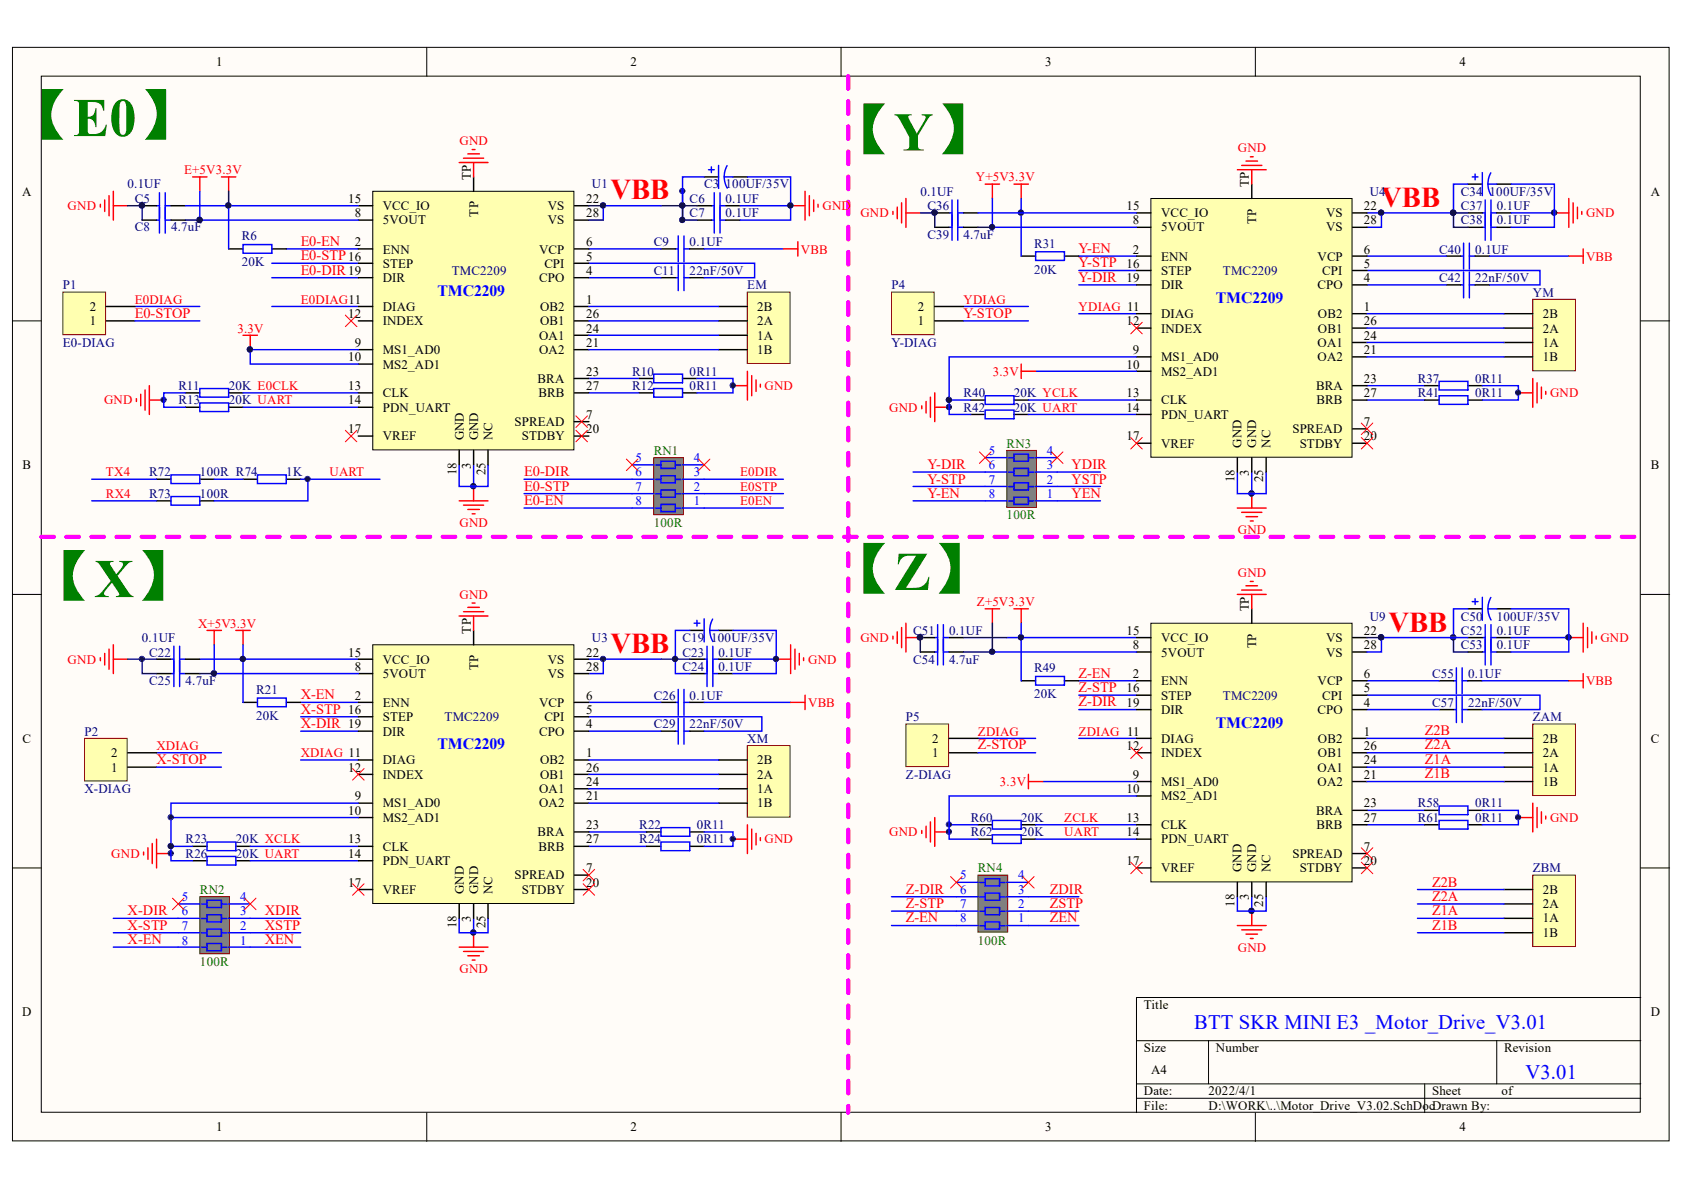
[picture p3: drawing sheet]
<svg xmlns="http://www.w3.org/2000/svg" width="297mm" height="210mm" viewBox="0 0 297 210" stroke-linecap="round" stroke-linejoin="round" font-family="sans-serif">
<defs><g id="words">
<g font-size="10.6" fill="#008000">
<text x="2.2" y="24">【E0】</text>
<text x="147.1" y="26.5">【Y】</text>
<text x="6" y="105.3">【X】</text>
<text x="147.1" y="104.1">【Z】</text>
</g>
<g font-size="5.1" fill="#f00">
<text x="107.7" y="35.2">VBB</text>
<text x="243.6" y="36.4">VBB</text>
<text x="244.9" y="111.4">VBB</text>
<text x="107.7" y="115.2">VBB</text>
</g>
<g font-size="3.6" fill="#00f">
<text x="210.6" y="181.5">BTT SKR MINI E3 _Motor_Drive_V3.01</text>
<text x="269.1" y="190.4">V3.01</text>
</g>
<g font-size="2.8" fill="#00f">
<text x="77.2" y="52.2">TMC2209</text>
<text x="214.4" y="53.4">TMC2209</text>
<text x="214.4" y="128.4">TMC2209</text>
<text x="77.2" y="132.2">TMC2209</text>
</g>
<g font-size="2.5" fill="#f00">
<text x="53" y="43.4">E0-EN</text>
<text x="53" y="45.9">E0-STP16</text>
<text x="190.3" y="44.6">Y-EN</text>
<text x="190.3" y="47.2">Y-STP</text>
<text x="53" y="48.4">E0-DIR19</text>
<text x="190.3" y="49.7">Y-DIR</text>
<text x="23.8" y="56">E0-STOP</text>
<text x="170" y="56">Y-STOP</text>
<text x="163.6" y="82.8">Y-DIR</text>
<text x="189" y="82.8">YDIR</text>
<text x="92.5" y="86.6">E0-STP</text>
<text x="92.5" y="84">E0-DIR</text>
<text x="92.5" y="89.1">E0-EN</text>
<text x="163.6" y="87.8">Y-EN</text>
<text x="163.6" y="85.3">Y-STP</text>
<text x="189" y="85.3">YSTP</text>
<text x="189" y="87.8">YEN</text>
<text x="190.3" y="119.5">Z-EN</text>
<text x="53" y="123.3">X-EN</text>
<text x="53" y="125.9">X-STP 16</text>
<text x="190.3" y="122.1">Z-STP</text>
<text x="190.3" y="124.6">Z-DIR</text>
<text x="53" y="128.4">X-DIR 19</text>
<text x="251.3" y="129.7">Z2B</text>
<text x="27.6" y="134.7">X-STOP</text>
<text x="172.5" y="132.2">Z-STOP</text>
<text x="251.3" y="132.2">Z2A</text>
<text x="251.3" y="134.7">Z1A</text>
<text x="251.3" y="137.3">Z1B</text>
<text x="22.5" y="161.4">X-DIR</text>
<text x="46.7" y="161.4">XDIR</text>
<text x="159.8" y="160.2">Z-STP</text>
<text x="159.8" y="157.6">Z-DIR</text>
<text x="185.2" y="160.2">ZSTP</text>
<text x="185.2" y="157.6">ZDIR</text>
<text x="252.6" y="156.4">Z2B</text>
<text x="252.6" y="158.9">Z2A</text>
<text x="252.6" y="161.4">Z1A</text>
<text x="22.5" y="164">X-STP</text>
<text x="22.5" y="166.5">X-EN</text>
<text x="46.7" y="164">XSTP</text>
<text x="46.7" y="166.5">XEN</text>
<text x="159.8" y="162.7">Z-EN</text>
<text x="185.2" y="162.7">ZEN</text>
<text x="252.6" y="164">Z1B</text>
</g>
<g font-size="2.3">
<text x="38.2" y="11.7">1</text>
<text x="111.2" y="11.7">2</text>
<text x="184.3" y="11.7">3</text>
<text x="257.4" y="11.7">4</text>
<text x="3.9" y="34.5">A</text>
<text x="61.4" y="35.8">15</text>
<text x="83.1" y="31.7" transform="rotate(-90 83.1 31.7)">TP</text>
<text x="103.4" y="35.8">22</text>
<text x="220.3" y="33" transform="rotate(-90 220.3 33)">TP</text>
<text x="291.2" y="34.5">A</text>
<text x="62.6" y="38.3">8</text>
<text x="67.5" y="39.6">5VOUT</text>
<text x="67.5" y="37">VCC_IO</text>
<text x="84.3" y="38.2" transform="rotate(-90 84.3 38.2)">TP</text>
<text x="96.6" y="37">VS</text>
<text x="96.6" y="39.6">VS</text>
<text x="103.4" y="38.3">28</text>
<text x="198.7" y="37">15</text>
<text x="199.8" y="39.6">8</text>
<text x="204.8" y="40.8">5VOUT</text>
<text x="204.8" y="38.3">VCC_IO</text>
<text x="221.6" y="39.5" transform="rotate(-90 221.6 39.5)">TP</text>
<text x="233.9" y="38.3">VS</text>
<text x="233.9" y="40.8">VS</text>
<text x="240.6" y="37">22</text>
<text x="240.6" y="39.6">28</text>
<text x="62.6" y="43.4">2</text>
<text x="67.5" y="44.7">ENN</text>
<text x="67.5" y="47.3">STEP</text>
<text x="95.1" y="44.7">VCP</text>
<text x="96" y="47.3">CPI</text>
<text x="103.4" y="46">5</text>
<text x="103.4" y="43.4">6</text>
<text x="198.7" y="47.3">16</text>
<text x="199.8" y="44.7">2</text>
<text x="204.8" y="46">ENN</text>
<text x="232.4" y="46">VCP</text>
<text x="240.6" y="47.3">5</text>
<text x="240.6" y="44.7">6</text>
<text x="67.5" y="49.8">DIR</text>
<text x="95.1" y="49.8">CPO</text>
<text x="103.4" y="53.6">1</text>
<text x="103.4" y="48.5">4</text>
<text x="198.7" y="49.8">19</text>
<text x="204.8" y="48.5">STEP</text>
<text x="204.8" y="51.1">DIR</text>
<text x="232.4" y="51.1">CPO</text>
<text x="233.2" y="48.5">CPI</text>
<text x="240.6" y="49.8">4</text>
<text x="15.8" y="57.4">1</text>
<text x="15.8" y="54.9">2</text>
<text x="61.4" y="56.1">12</text>
<text x="67.5" y="54.9">DIAG</text>
<text x="67.5" y="57.4">INDEX</text>
<text x="95.1" y="59.9">OA1</text>
<text x="95.3" y="54.9">OB2</text>
<text x="95.3" y="57.4">OB1</text>
<text x="103.4" y="58.7">24</text>
<text x="103.4" y="56.1">26</text>
<text x="133.6" y="54.9">2B</text>
<text x="133.6" y="57.4">2A</text>
<text x="133.6" y="59.9">1A</text>
<text x="161.9" y="57.4">1</text>
<text x="161.9" y="54.9">2</text>
<text x="198.7" y="57.4">12</text>
<text x="204.8" y="56.1">DIAG</text>
<text x="204.8" y="58.7">INDEX</text>
<text x="232.5" y="56.1">OB2</text>
<text x="232.5" y="58.7">OB1</text>
<text x="240.6" y="54.9">1</text>
<text x="240.6" y="59.9">24</text>
<text x="240.6" y="57.4">26</text>
<text x="272.1" y="56.1">2B</text>
<text x="272.1" y="58.7">2A</text>
<text x="61.4" y="63.7">10</text>
<text x="62.6" y="61.2">9</text>
<text x="67.5" y="62.5">MS1_AD0</text>
<text x="67.5" y="65">MS2_AD1</text>
<text x="95.1" y="62.5">OA2</text>
<text x="103.4" y="61.2">21</text>
<text x="133.6" y="62.5">1B</text>
<text x="198.7" y="65">10</text>
<text x="199.8" y="62.5">9</text>
<text x="204.8" y="63.7">MS1_AD0</text>
<text x="232.4" y="63.7">OA2</text>
<text x="232.4" y="61.2">OA1</text>
<text x="240.6" y="62.5">21</text>
<text x="272.1" y="61.2">1A</text>
<text x="272.1" y="63.7">1B</text>
<text x="61.4" y="68.8">13</text>
<text x="61.4" y="71.3">14</text>
<text x="67.5" y="70.1">CLK</text>
<text x="94.8" y="67.5">BRA</text>
<text x="95" y="70.1">BRB</text>
<text x="103.4" y="66.3">23</text>
<text x="103.4" y="68.8">27</text>
<text x="198.7" y="70.1">13</text>
<text x="204.8" y="66.3">MS2_AD1</text>
<text x="204.8" y="71.3">CLK</text>
<text x="232.1" y="68.8">BRA</text>
<text x="232.2" y="71.3">BRB</text>
<text x="240.6" y="67.5">23</text>
<text x="240.6" y="70.1">27</text>
<text x="61.4" y="76.4">17</text>
<text x="67.5" y="72.6">PDN_UART</text>
<text x="67.5" y="77.7">VREF</text>
<text x="81.8" y="77.7" transform="rotate(-90 81.8 77.7)">GND</text>
<text x="84.3" y="77.7" transform="rotate(-90 84.3 77.7)">GND</text>
<text x="86.9" y="77.7" transform="rotate(-90 86.9 77.7)">NC</text>
<text x="90.8" y="75.1">SPREAD</text>
<text x="92" y="77.7">STDBY</text>
<text x="103.4" y="73.9">7</text>
<text x="103.4" y="76.4">20</text>
<text x="198.7" y="72.6">14</text>
<text x="198.7" y="77.7">17</text>
<text x="204.8" y="73.9">PDN_UART</text>
<text x="228" y="76.4">SPREAD</text>
<text x="240.6" y="75.1">7</text>
<text x="240.6" y="77.7">20</text>
<text x="4" y="82.8">B</text>
<text x="80.5" y="83.8" transform="rotate(-90 80.5 83.8)">18</text>
<text x="83.1" y="82.7" transform="rotate(-90 83.1 82.7)">3</text>
<text x="85.6" y="83.8" transform="rotate(-90 85.6 83.8)">25</text>
<text x="204.8" y="78.9">VREF</text>
<text x="219" y="78.9" transform="rotate(-90 219 78.9)">GND</text>
<text x="220.3" y="83.9" transform="rotate(-90 220.3 83.9)">3</text>
<text x="221.6" y="78.9" transform="rotate(-90 221.6 78.9)">GND</text>
<text x="224.1" y="78.9" transform="rotate(-90 224.1 78.9)">NC</text>
<text x="229.3" y="78.9">STDBY</text>
<text x="291.2" y="82.8">B</text>
<text x="217.7" y="85" transform="rotate(-90 217.7 85)">18</text>
<text x="222.8" y="85" transform="rotate(-90 222.8 85)">25</text>
<text x="220.3" y="107.9" transform="rotate(-90 220.3 107.9)">TP</text>
<text x="83.1" y="111.7" transform="rotate(-90 83.1 111.7)">TP</text>
<text x="198.7" y="112">15</text>
<text x="204.8" y="113.3">VCC_IO</text>
<text x="233.9" y="113.3">VS</text>
<text x="240.6" y="112">22</text>
<text x="61.4" y="115.8">15</text>
<text x="62.6" y="118.3">8</text>
<text x="67.5" y="119.6">5VOUT</text>
<text x="67.5" y="117.1">VCC_IO</text>
<text x="84.3" y="118.2" transform="rotate(-90 84.3 118.2)">TP</text>
<text x="96.6" y="117.1">VS</text>
<text x="96.6" y="119.6">VS</text>
<text x="103.4" y="115.8">22</text>
<text x="103.4" y="118.3">28</text>
<text x="199.8" y="119.6">2</text>
<text x="199.8" y="114.5">8</text>
<text x="204.8" y="115.8">5VOUT</text>
<text x="221.6" y="114.4" transform="rotate(-90 221.6 114.4)">TP</text>
<text x="233.9" y="115.8">VS</text>
<text x="240.6" y="119.6">6</text>
<text x="240.6" y="114.5">28</text>
<text x="62.6" y="123.4">2</text>
<text x="67.5" y="124.7">ENN</text>
<text x="95.1" y="124.7">VCP</text>
<text x="103.4" y="125.9">5</text>
<text x="103.4" y="123.4">6</text>
<text x="198.7" y="122.1">16</text>
<text x="198.7" y="124.7">19</text>
<text x="204.8" y="120.9">ENN</text>
<text x="204.8" y="123.4">STEP</text>
<text x="204.8" y="125.9">DIR</text>
<text x="232.4" y="125.9">CPO</text>
<text x="232.4" y="120.9">VCP</text>
<text x="233.2" y="123.4">CPI</text>
<text x="240.6" y="124.7">4</text>
<text x="240.6" y="122.1">5</text>
<text x="4" y="131">C</text>
<text x="67.5" y="127.2">STEP</text>
<text x="67.5" y="129.7">DIR</text>
<text x="95.1" y="129.7">CPO</text>
<text x="96" y="127.2">CPI</text>
<text x="103.4" y="128.5">4</text>
<text x="164.5" y="131">2</text>
<text x="204.8" y="131">DIAG</text>
<text x="232.5" y="131">OB2</text>
<text x="240.6" y="129.7">1</text>
<text x="272.1" y="131">2B</text>
<text x="291.2" y="131">C</text>
<text x="19.6" y="136.1">1</text>
<text x="19.6" y="133.6">2</text>
<text x="61.4" y="136.1">12</text>
<text x="67.5" y="134.8">DIAG</text>
<text x="67.5" y="137.4">INDEX</text>
<text x="95.3" y="134.8">OB2</text>
<text x="95.3" y="137.4">OB1</text>
<text x="103.4" y="133.6">1</text>
<text x="103.4" y="136.1">26</text>
<text x="133.6" y="134.8">2B</text>
<text x="133.6" y="137.4">2A</text>
<text x="164.5" y="133.6">1</text>
<text x="198.7" y="132.3">12</text>
<text x="199.8" y="137.4">9</text>
<text x="204.8" y="133.6">INDEX</text>
<text x="232.4" y="136.1">OA1</text>
<text x="232.5" y="133.6">OB1</text>
<text x="240.6" y="137.4">21</text>
<text x="240.6" y="134.8">24</text>
<text x="240.6" y="132.3">26</text>
<text x="272.1" y="133.6">2A</text>
<text x="272.1" y="136.1">1A</text>
<text x="61.4" y="143.7">10</text>
<text x="62.6" y="141.2">9</text>
<text x="67.5" y="142.4">MS1_AD0</text>
<text x="95.1" y="142.4">OA2</text>
<text x="95.1" y="139.9">OA1</text>
<text x="103.4" y="141.2">21</text>
<text x="103.4" y="138.6">24</text>
<text x="133.6" y="139.9">1A</text>
<text x="133.6" y="142.4">1B</text>
<text x="198.7" y="139.9">10</text>
<text x="204.8" y="138.6">MS1_AD0</text>
<text x="204.8" y="141.2">MS2_AD1</text>
<text x="232.1" y="143.7">BRA</text>
<text x="232.4" y="138.6">OA2</text>
<text x="240.6" y="142.4">23</text>
<text x="272.1" y="138.6">1B</text>
<text x="61.4" y="148.8">13</text>
<text x="67.5" y="145">MS2_AD1</text>
<text x="94.8" y="147.5">BRA</text>
<text x="103.4" y="146.2">23</text>
<text x="103.4" y="148.8">27</text>
<text x="198.7" y="145">13</text>
<text x="198.7" y="147.5">14</text>
<text x="204.8" y="146.2">CLK</text>
<text x="204.8" y="148.8">PDN_UART</text>
<text x="232.2" y="146.2">BRB</text>
<text x="240.6" y="145">27</text>
<text x="61.4" y="151.3">14</text>
<text x="67.5" y="150">CLK</text>
<text x="67.5" y="152.6">PDN_UART</text>
<text x="90.8" y="155.1">SPREAD</text>
<text x="95" y="150">BRB</text>
<text x="103.4" y="153.8">7</text>
<text x="198.7" y="152.6">17</text>
<text x="204.8" y="153.8">VREF</text>
<text x="219" y="153.8" transform="rotate(-90 219 153.8)">GND</text>
<text x="221.6" y="153.8" transform="rotate(-90 221.6 153.8)">GND</text>
<text x="224.1" y="153.8" transform="rotate(-90 224.1 153.8)">NC</text>
<text x="228" y="151.3">SPREAD</text>
<text x="229.3" y="153.8">STDBY</text>
<text x="240.6" y="150">7</text>
<text x="240.6" y="152.6">20</text>
<text x="61.4" y="156.4">17</text>
<text x="67.5" y="157.6">VREF</text>
<text x="81.8" y="157.6" transform="rotate(-90 81.8 157.6)">GND</text>
<text x="84.3" y="157.6" transform="rotate(-90 84.3 157.6)">GND</text>
<text x="86.9" y="157.6" transform="rotate(-90 86.9 157.6)">NC</text>
<text x="92" y="157.6">STDBY</text>
<text x="103.4" y="156.4">20</text>
<text x="217.7" y="159.9" transform="rotate(-90 217.7 159.9)">18</text>
<text x="220.3" y="158.8" transform="rotate(-90 220.3 158.8)">3</text>
<text x="222.8" y="159.9" transform="rotate(-90 222.8 159.9)">25</text>
<text x="272.1" y="157.6">2B</text>
<text x="272.1" y="160.2">2A</text>
<text x="80.5" y="163.7" transform="rotate(-90 80.5 163.7)">18</text>
<text x="83.1" y="162.6" transform="rotate(-90 83.1 162.6)">3</text>
<text x="85.6" y="163.7" transform="rotate(-90 85.6 163.7)">25</text>
<text x="272.1" y="162.7">1A</text>
<text x="272.1" y="165.3">1B</text>
<text x="3.9" y="179.3">D</text>
<text x="201.8" y="178">Title</text>
<text x="291.2" y="179.3">D</text>
<text x="201.8" y="185.6">Size</text>
<text x="214.4" y="185.6">Number</text>
<text x="265.3" y="185.6">Revision</text>
<text x="203" y="189.4">A4</text>
<text x="201.8" y="193.2">Date:</text>
<text x="201.8" y="195.8">File:</text>
<text x="213.2" y="193.2">2022/4/1</text>
<text x="213.2" y="195.8">D:\WORK\..\Motor_Drive_V3.02.SchDocDrawn By:</text>
<text x="252.6" y="193.2">Sheet</text>
<text x="264.9" y="193.2">of</text>
<text x="38.2" y="199.6">1</text>
<text x="111.2" y="199.6">2</text>
<text x="184.3" y="199.6">3</text>
<text x="257.4" y="199.6">4</text>
</g>
<g font-size="2.3" fill="#f00">
<text x="81" y="25.6">GND</text>
<text x="218.3" y="26.9">GND</text>
<text x="32.5" y="30.7">E+5V3.3V</text>
<text x="172.2" y="32">Y+5V3.3V</text>
<text x="11.9" y="37">GND</text>
<text x="145.1" y="37">GND</text>
<text x="151.8" y="38.3">GND</text>
<text x="279.8" y="38.3">GND</text>
<text x="141.3" y="44.7">VBB</text>
<text x="279.8" y="46">VBB</text>
<text x="23.8" y="53.6">E0DIAG</text>
<text x="53" y="53.6">E0DIAG11</text>
<text x="170" y="53.6">YDIAG</text>
<text x="41.9" y="58.7">3.3V</text>
<text x="190.3" y="54.9">YDIAG 11</text>
<text x="18.4" y="71.3">GND</text>
<text x="134.8" y="68.8">GND</text>
<text x="175.1" y="66.3">3.3V</text>
<text x="273.4" y="70.1">GND</text>
<text x="156.8" y="72.6">GND</text>
<text x="18.7" y="87.8">RX4</text>
<text x="18.7" y="84">TX4</text>
<text x="58.1" y="84">UART</text>
<text x="130.5" y="89.1">E0EN</text>
<text x="130.5" y="84">E0DIR</text>
<text x="130.5" y="86.6">E0STP</text>
<text x="81" y="92.9">GND</text>
<text x="218.3" y="94.2">GND</text>
<text x="218.3" y="101.8">GND</text>
<text x="81" y="105.7">GND</text>
<text x="172.3" y="106.9">Z+5V3.3V</text>
<text x="34.9" y="110.7">X+5V3.3V</text>
<text x="151.8" y="113.3">GND</text>
<text x="282.3" y="113.3">GND</text>
<text x="11.9" y="117.1">GND</text>
<text x="142.5" y="117.1">GND</text>
<text x="142.5" y="124.7">VBB</text>
<text x="279.8" y="120.9">VBB</text>
<text x="172.5" y="129.7">ZDIAG</text>
<text x="190.3" y="129.7">ZDIAG 11</text>
<text x="27.6" y="132.3">XDIAG</text>
<text x="53" y="133.6">XDIAG 11</text>
<text x="176.4" y="138.6">3.3V</text>
<text x="134.8" y="148.8">GND</text>
<text x="156.8" y="147.5">GND</text>
<text x="187.7" y="145">ZCLK</text>
<text x="187.7" y="147.5">UART</text>
<text x="273.4" y="145">GND</text>
<text x="19.6" y="151.3">GND</text>
<text x="218.3" y="167.9">GND</text>
<text x="81" y="171.7">GND</text>
</g>
<g font-size="2.3" fill="#000080">
<text x="22.5" y="33.2">0.1UF</text>
<text x="23.8" y="35.8">C5</text>
<text x="104.4" y="33.2">U1</text>
<text x="121.6" y="35.8">C6</text>
<text x="124.2" y="33.2">C3</text>
<text x="128" y="33.2">100UF/35V</text>
<text x="128" y="35.8">0.1UF</text>
<text x="162.3" y="34.5">0.1UF</text>
<text x="241.6" y="34.5">U4</text>
<text x="257.7" y="34.5">C34</text>
<text x="262.8" y="34.5">100UF/35V</text>
<text x="23.8" y="40.8">C8</text>
<text x="30.2" y="40.8">4.7uF</text>
<text x="121.6" y="38.3">C7</text>
<text x="128" y="38.3">0.1UF</text>
<text x="163.6" y="37">C36</text>
<text x="257.7" y="37">C37</text>
<text x="257.7" y="39.6">C38</text>
<text x="264" y="37">0.1UF</text>
<text x="264" y="39.6">0.1UF</text>
<text x="42.6" y="42.4">R6</text>
<text x="42.6" y="47">20K</text>
<text x="115.3" y="43.4">C9</text>
<text x="121.6" y="43.4">0.1UF</text>
<text x="163.6" y="42.1">C39</text>
<text x="170" y="42.1">4.7uF</text>
<text x="182.4" y="43.7">R31</text>
<text x="253.9" y="44.7">C40</text>
<text x="260.2" y="44.7">0.1UF</text>
<text x="11.1" y="51.1">P1</text>
<text x="79.7" y="48.5">TMC2209</text>
<text x="115.3" y="48.5">C11</text>
<text x="121.6" y="48.5">22nF/50V</text>
<text x="131.8" y="51.1">EM</text>
<text x="157.3" y="51.1">P4</text>
<text x="182.4" y="48.3">20K</text>
<text x="215.7" y="48.5">TMC2209</text>
<text x="253.9" y="49.8">C42</text>
<text x="260.2" y="49.8">22nF/50V</text>
<text x="270.4" y="52.3">YM</text>
<text x="11.1" y="61.2">E0-DIAG</text>
<text x="157.3" y="61.2">Y-DIAG</text>
<text x="31.5" y="68.8">R11</text>
<text x="31.5" y="71.3">R13</text>
<text x="40.4" y="68.8">20K E0CLK</text>
<text x="40.4" y="71.3">20K UART</text>
<text x="111.5" y="66.3">R10</text>
<text x="111.5" y="68.8">R12</text>
<text x="121.6" y="66.3">0R11</text>
<text x="121.6" y="68.8">0R11</text>
<text x="170" y="70.1">R40</text>
<text x="178.8" y="70.1">20K YCLK</text>
<text x="250.1" y="67.5">R37</text>
<text x="250.1" y="70.1">R41</text>
<text x="260.2" y="67.5">0R11</text>
<text x="260.2" y="70.1">0R11</text>
<text x="170" y="72.6">R42</text>
<text x="178.8" y="72.6">20K UART</text>
<text x="26.3" y="84">R72</text>
<text x="26.3" y="87.8">R73</text>
<text x="35.3" y="84">100R R74</text>
<text x="35.3" y="87.8">100R</text>
<text x="50.5" y="84">1K</text>
<text x="25" y="113.3">0.1UF</text>
<text x="104.4" y="113.3">U3</text>
<text x="120.4" y="113.3">C19</text>
<text x="125.5" y="113.3">100UF/35V</text>
<text x="161.1" y="112">C51</text>
<text x="167.4" y="112">0.1UF</text>
<text x="241.6" y="109.5">U9</text>
<text x="257.7" y="109.5">C50</text>
<text x="257.7" y="112">C52</text>
<text x="264" y="109.5">100UF/35V</text>
<text x="264" y="112">0.1UF</text>
<text x="26.3" y="115.8">C22</text>
<text x="120.4" y="115.8">C23</text>
<text x="120.4" y="118.3">C24</text>
<text x="126.7" y="115.8">0.1UF</text>
<text x="126.7" y="118.3">0.1UF</text>
<text x="161.1" y="117.1">C54</text>
<text x="167.4" y="117.1">4.7uF</text>
<text x="182.4" y="118.6">R49</text>
<text x="252.6" y="119.6">C55</text>
<text x="257.7" y="114.5">C53</text>
<text x="258.9" y="119.6">0.1UF</text>
<text x="264" y="114.5">0.1UF</text>
<text x="26.3" y="120.9">C25</text>
<text x="32.7" y="120.9">4.7uF</text>
<text x="45.2" y="122.4">R21</text>
<text x="115.3" y="123.4">C26</text>
<text x="121.6" y="123.4">0.1UF</text>
<text x="182.4" y="123.2">20K</text>
<text x="215.7" y="123.4">TMC2209</text>
<text x="252.6" y="124.7">C57</text>
<text x="258.9" y="124.7">22nF/50V</text>
<text x="14.9" y="129.7">P2</text>
<text x="45.2" y="127">20K</text>
<text x="78.4" y="127.2">TMC2209</text>
<text x="115.3" y="128.5">C29</text>
<text x="121.6" y="128.5">22nF/50V</text>
<text x="131.8" y="131">XM</text>
<text x="159.8" y="127.2">P5</text>
<text x="270.4" y="127.2">ZAM</text>
<text x="159.8" y="137.4">Z-DIAG</text>
<text x="14.9" y="139.9">X-DIAG</text>
<text x="250.1" y="142.4">R58</text>
<text x="260.2" y="142.4">0R11</text>
<text x="32.7" y="148.8">R23</text>
<text x="41.6" y="148.8">20K XCLK</text>
<text x="112.8" y="146.2">R22</text>
<text x="112.8" y="148.8">R24</text>
<text x="122.9" y="146.2">0R11</text>
<text x="122.9" y="148.8">0R11</text>
<text x="171.2" y="145">R60</text>
<text x="171.2" y="147.5">R62</text>
<text x="180.1" y="145">20K</text>
<text x="180.1" y="147.5">20K</text>
<text x="250.1" y="145">R61</text>
<text x="260.2" y="145">0R11</text>
<text x="32.7" y="151.3">R26</text>
<text x="41.6" y="151.3">20K UART</text>
<text x="270.4" y="153.8">ZBM</text>
</g>
<g font-size="2.3" fill="#00f">
<text x="112.1" y="81.5">5</text>
<text x="122.4" y="81.5">4</text>
<text x="174.4" y="80.2">5</text>
<text x="174.4" y="82.8">6</text>
<text x="184.7" y="82.8">3</text>
<text x="184.7" y="80.2">4</text>
<text x="112.1" y="84">6</text>
<text x="112.1" y="86.6">7</text>
<text x="112.1" y="89.1">8</text>
<text x="122.4" y="89.1">1</text>
<text x="122.4" y="86.6">2</text>
<text x="122.4" y="84">3</text>
<text x="174.4" y="85.3">7</text>
<text x="174.4" y="87.8">8</text>
<text x="184.7" y="87.8">1</text>
<text x="184.7" y="85.3">2</text>
<text x="169.4" y="155.1">5</text>
<text x="179.6" y="155.1">4</text>
<text x="32.1" y="158.9">5</text>
<text x="32.1" y="161.4">6</text>
<text x="42.4" y="161.4">3</text>
<text x="42.4" y="158.9">4</text>
<text x="169.4" y="157.6">6</text>
<text x="169.4" y="160.2">7</text>
<text x="179.6" y="160.2">2</text>
<text x="179.6" y="157.6">3</text>
<text x="32.1" y="164.1">7</text>
<text x="32.1" y="166.6">8</text>
<text x="42.4" y="166.6">1</text>
<text x="42.4" y="164.1">2</text>
<text x="169.4" y="162.7">8</text>
<text x="179.6" y="162.7">1</text>
</g>
<g font-size="2.3" fill="#008000">
<text x="115.3" y="80.2">RN1</text>
<text x="177.6" y="78.9">RN3</text>
<text x="115.3" y="92.9">100R</text>
<text x="177.6" y="91.6">100R</text>
<text x="172.5" y="153.8">RN4</text>
<text x="35.3" y="157.6">RN2</text>
<text x="172.5" y="166.6">100R</text>
<text x="35.3" y="170.4">100R</text>
</g>
</g></defs>
<g fill="#fffcf8" stroke="#000" stroke-width=".18">
<path d="M2.2 8.4h292.2v192.8h-292.2z"/>
<path d="M7.3 13.4h282v182.8h-282z"/>
</g>
<g fill="none" stroke="#000" stroke-width=".18">
<path d="M75.3 8.4v5M148.4 8.4v5M221.4 8.4v5M2.2 56.6h5.1M289.4 56.6h5.1M2.2 104.8h5.1M289.4 104.8h5.1M2.2 153.1h5.1M289.4 153.1h5.1M289.4 175.9h-88.9v20.4M75.3 196.3v5M148.4 196.3v5"/>
<path d="M200.5 183.6h88.9M200.5 191.2h88.9M200.5 193.7h88.9M213.2 183.6v7.6M221.4 196.3v5M251.3 191.2v5.1M264 183.6v7.6"/>
</g>
<path d="M149.6 13.4v182.9M7.3 94.7h282.1" fill="none" stroke="#f0f" stroke-width=".76" stroke-dasharray="2.2 2.2"/>
<path d="M115.3 80.7h5.2v10.1h-5.2z" fill="#808080" stroke="#800000" stroke-width=".18"/>
<g fill="none" stroke="#00f" stroke-width=".25">
<path d="M125 29.9h1M125.5 29.4v1M126.7 29.2v4M127.7 31.2l.2 1.2 .4 .8M127.8 31.2h1.5M128.2 29.2l-.3 .8-.2 1.2M92.4 87.1h22.9M92.4 89.6h22.9M92.4 84.5h22.9M111.5 82h3.8M115.6 89.6h1M115.6 87.1h1"/>
<path d="M115.6 84.6h1M115.6 82h1M116.6 89h2.5v1.2h-2.5zM116.6 86.4h2.5v1.3h-2.5zM116.6 83.9h2.5v1.3h-2.5zM116.6 81.4h2.5v1.2h-2.5zM119.1 89.6h1M119.1 87.1h1M119.1 84.6h1M119.1 82h1M120.4 87.1h17.8M120.4 89.6h17.8"/>
<path d="M120.4 84.5h17.8M120.4 82h3.8"/>
</g>
<path d="M124.2 31.2h2.5M129.3 31.2h2.5" fill="none" stroke="#000" stroke-width=".25"/>
<path d="M110.5 81l2 2M112.5 81l-2 2M123.2 81l2 2M125.2 81l-2 2" fill="none" stroke="#f00" stroke-width=".18"/>
<path d="M131.8 51.5h7.6v12.6h-7.6z" fill="#ffffb0" stroke="#800000" stroke-width=".18"/>
<g fill="none" stroke="#000" stroke-width=".25">
<path d="M25.1 38.8h2.5M25.1 36.3h2.5M30.2 38.8h2.5M30.2 36.3h2.5M122.9 38.8h2.6M122.9 36.3h2.6M128 38.8h2.6M128 36.3h2.6M40.3 43.9h2.6M48 43.9h2.5M116.6 43.9h2.5M116.6 49h2.5"/>
<path d="M121.7 43.9h2.5M121.7 49h2.5M126.7 54.1h5.1M126.7 56.6h5.1M126.7 59.1h5.1M32.7 69.3h2.5M32.7 71.8h2.5M40.3 69.3h2.6M40.3 71.8h2.6M112.8 69.3h2.5M112.8 66.8h2.5M120.4 69.3h2.5"/>
<path d="M120.4 66.8h2.5M126.7 61.7h5.1"/>
</g>
<g fill="none" stroke="#00f" stroke-width=".25">
<path d="M27.6 38.8h.5M27.6 36.3h.5M28.1 34v7.1M29.1 34v7.1M29.1 38.8h1.1M29.1 36.3h1.1M125.5 38.8h.5M125.5 36.3h.5M126 34v7.1M127 38.8h1M127 36.3h1M127 34v7.1"/>
<path d="M130.6 36.3h8.9M42.9 43.1h5.1v1.6h-5.1zM48 46.4h15.2M48 49h15.2M48 54.1h15.2M50.5 43.9h12.7M103.9 46.4h29.2v2.6h-8.9M103.9 43.9h12.7M103.9 49h12.7M119.1 43.9h.5M119.1 49h.5M119.6 41.6v4.6"/>
<path d="M119.6 46.7v4.6M120.6 43.9h1.1M120.6 49h1.1M120.6 41.6v4.6M120.6 46.7v4.6M124.2 43.9h14M32.7 69.3h-3.8v2.5h3.8M35.2 68.5h5.1v1.6h-5.1zM35.2 71.1h5.1v1.5h-5.1zM42.9 69.3h20.3M42.9 71.8h20.3M103.9 69.3h8.9"/>
<path d="M103.9 66.8h8.9M115.3 66h5.1v1.5h-5.1zM115.3 68.5h5.1v1.6h-5.1zM122.9 66.8h6.4v2.5h-6.4M81 82v3.8h5.1v-3.8M83.5 82v3.8"/>
</g>
<g fill="#000080" stroke="#000080" stroke-width=".18">
<circle cx="25" cy="36.2" r=".46"/>
<circle cx="28.8" cy="70.5" r=".46"/>
<circle cx="83.5" cy="85.8" r=".46"/>
<circle cx="139.4" cy="36.2" r=".46"/>
<circle cx="120.3" cy="36.2" r=".46"/>
<circle cx="129.2" cy="68" r=".46"/>
</g>
<g fill="none" stroke="#f00" stroke-width=".25">
<path d="M34 31.2h2.5M35.2 31.2v2.5M138.2 43.9h2.5M140.7 42.6v2.6M24.1 70.3v.5M24.8 69.6v2M25.6 68.8v3.5M26.3 68v5.1M26.3 70.6h2.6M129.3 68h2.5M131.8 65.5v5.1M132.6 66.2v3.6"/>
<path d="M133.4 67v2M134.1 67.8v.5M81 88.3h5.1M81.8 89.1h3.5M82.5 89.9h2.1M83.3 90.6h.5M83.5 85.8v2.5"/>
</g>
<path d="M120.4 36.3h2.5" fill="none" stroke="#000080" stroke-width=".25"/>
<path d="M65.7 33.7h35.5v45.7h-35.5z" fill="#ffffb0" stroke="#000" stroke-width=".18"/>
<g fill="none" stroke="#000" stroke-width=".25">
<path d="M63.2 38.8h2.5M63.2 36.3h2.5M83.5 31.2v2.5M101.3 38.8h2.6M101.3 36.3h2.6M63.2 54.1h2.5M63.2 43.9h2.5M63.2 49h2.5M63.2 46.4h2.5M63.2 56.6h2.5M101.3 54.1h2.6M101.3 43.9h2.6"/>
<path d="M101.3 49h2.6M101.3 46.4h2.6M101.3 56.6h2.6M101.3 59.1h2.6M63.2 61.7h2.5M63.2 64.2h2.5M63.2 69.3h2.5M63.2 71.8h2.5M63.2 76.9h2.5M81 79.5v2.5M83.5 79.5v2.5M86.1 79.5v2.5"/>
<path d="M101.3 74.4h2.6M101.3 61.7h2.6M101.3 69.3h2.6M101.3 76.9h2.6M101.3 66.8h2.6"/>
</g>
<path d="M39.1 31.2h2.5M40.3 31.2v2.5M81 28.7h5.1M81.8 27.9h3.5M82.5 27.1h2.1M83.3 26.4h.5M83.5 28.7v2.5" fill="none" stroke="#f00" stroke-width=".25"/>
<path d="M120.4 33.7v2.6" fill="none" stroke="#000080" stroke-width=".25"/>
<g fill="#000080" stroke="#000080" stroke-width=".18">
<circle cx="120.3" cy="36.2" r=".46"/>
<circle cx="120.3" cy="33.7" r=".46"/>
<circle cx="120.3" cy="38.8" r=".46"/>
</g>
<path d="M124.2 31.2h-3.8v7.6M131.8 31.2h7.7v7.6h-8.9M23.8 54.1h11.4M103.9 54.1h22.8M103.9 56.6h22.8M103.9 59.1h22.8M103.9 61.7h22.8" fill="none" stroke="#00f" stroke-width=".25"/>
<path d="M60.9 55.6l2 2M62.9 55.6l-2 2M60.9 75.9l2 2M62.9 75.9l-2 2M101.6 75.9l2 2M103.6 75.9l-2 2" fill="none" stroke="#f00" stroke-width=".18"/>
<path d="M11.1 51.5h7.5v7.5h-7.5z" fill="#ffffb0" stroke="#800000" stroke-width=".18"/>
<path d="M18.7 56.6h5.1M18.7 54.1h5.1M27.6 84.5h2.6M27.6 88.3h2.6M35.2 84.5h2.6M35.2 88.3h2.6M42.9 84.5h2.5M50.5 84.5h2.5" fill="none" stroke="#000" stroke-width=".25"/>
<g fill="none" stroke="#00f" stroke-width=".25">
<path d="M32.7 36.3h30.5M35.2 33.7v5.1h28M40.3 36.3v7.6M116.6 36.3h-10.2v2.5M23.8 56.6h11.4M63.2 61.7h-19.1v2.5h19.1M16.2 84.5h11.4M16.2 88.3h11.4M30.2 83.8h5v1.5h-5zM30.2 87.6h5v1.5h-5zM37.8 84.5h5.1M45.4 83.8h5.1v1.5h-5.1z"/>
<path d="M53 84.5h14M54.3 84.5v3.8h-16.5"/>
</g>
<g fill="#000080" stroke="#000080" stroke-width=".18">
<circle cx="54.2" cy="84.5" r=".46"/>
<circle cx="44.1" cy="61.6" r=".47"/>
<circle cx="120.3" cy="38.8" r=".46"/>
<circle cx="120.3" cy="36.2" r=".46"/>
<circle cx="139.4" cy="36.2" r=".46"/>
<circle cx="40.3" cy="36.2" r=".46"/>
<circle cx="106.4" cy="36.2" r=".46"/>
<circle cx="25" cy="36.2" r=".46"/>
<circle cx="35.2" cy="38.8" r=".46"/>
</g>
<path d="M17.7 36v.5M18.5 35.3v2M19.2 34.5v3.6M20 33.7v5.1M20 36.3h2.5M139.5 36.3h2.5M142 33.7v5.1M142.8 34.5v3.6M143.5 35.3v2M144.3 36v.5M42.9 59.1h2.5M44.1 59.1v2.6" fill="none" stroke="#f00" stroke-width=".25"/>
<path d="M101.6 73.4l2 2M103.6 73.4l-2 2" fill="none" stroke="#f00" stroke-width=".18"/>
<path d="M22.5 36.3h2.6v2.5M32.7 38.8h2.5M40.3 33.7v2.6M103.9 36.3h2.5M103.9 38.8h2.5M116.6 36.3h3.8v2.5h2.5" fill="none" stroke="#000080" stroke-width=".25"/>
<path d="M177.6 79.5h5.2v10h-5.2z" fill="#808080" stroke="#800000" stroke-width=".18"/>
<g fill="none" stroke="#00f" stroke-width=".25">
<path d="M259.7 31.2h1M260.2 30.7v1M261.5 30.4v4.1M262.5 32.5l.2 1.2 .3 .7M262.5 32.5h1.5M263 30.5l-.5 1.1v.9M161.1 85.8h16.5M161.1 88.3h16.5M161.1 83.3h16.5M173.8 80.7h3.8M177.9 88.4h1M177.9 85.8h1"/>
<path d="M177.9 83.3h1M177.9 80.7h1M178.9 87.7h2.5v1.3h-2.5zM178.9 85.2h2.5v1.2h-2.5zM178.9 82.6h2.5v1.3h-2.5zM178.9 80.1h2.5v1.3h-2.5zM181.4 88.4h1M181.4 85.8h1M181.4 83.3h1M181.4 80.7h1M182.7 85.8h11.4M182.7 80.7h3.8"/>
<path d="M182.7 88.3h11.4M182.7 83.3h11.4"/>
</g>
<path d="M172.8 79.7l2 2M174.8 79.7l-2 2M185.5 79.7l2 2M187.5 79.7l-2 2" fill="none" stroke="#f00" stroke-width=".18"/>
<path d="M258.9 32.5h2.6M264 32.5h2.5" fill="none" stroke="#000" stroke-width=".25"/>
<path d="M270.4 52.8h7.5v12.6h-7.5z" fill="#ffffb0" stroke="#800000" stroke-width=".18"/>
<g fill="none" stroke="#000" stroke-width=".25">
<path d="M164.9 37.6h2.5M170 37.6h2.5M258.9 37.6h2.6M264 37.6h2.5M164.9 40.1h2.5M170 40.1h2.5M180.1 45.2h2.6M187.8 45.2h2.5M255.1 45.2h2.6M255.1 50.3h2.6M258.9 40.1h2.6M260.2 45.2h2.5"/>
<path d="M260.2 50.3h2.5M264 40.1h2.5M265.3 55.3h5.1M265.3 57.9h5.1M171.2 70.6h2.6M171.2 73.1h2.6M178.9 70.6h2.5M178.9 73.1h2.5M251.3 70.6h2.5M251.3 68h2.5M258.9 70.6h2.6M258.9 68h2.6"/>
<path d="M265.3 60.4h5.1M265.3 62.9h5.1"/>
</g>
<g fill="#000080" stroke="#000080" stroke-width=".18">
<circle cx="243.6" cy="37.5" r=".46"/>
<circle cx="164.8" cy="37.5" r=".46"/>
<circle cx="167.4" cy="71.8" r=".46"/>
<circle cx="167.4" cy="70.5" r=".46"/>
<circle cx="220.7" cy="87" r=".46"/>
<circle cx="256.3" cy="37.5" r=".46"/>
<circle cx="274.1" cy="37.5" r=".46"/>
<circle cx="267.8" cy="69.2" r=".46"/>
</g>
<g fill="none" stroke="#00f" stroke-width=".25">
<path d="M167.4 37.6h.5M167.9 35.3v7.1M168.9 35.3v7.1M168.9 37.6h1.1M241.1 37.6h15.3M243.7 37.6v2.5h-2.6M261.5 37.6h.5M262 35.3v7.1M263 37.6h1M263 35.3v7.1M266.5 37.6h7.7M167.4 40.1h.5"/>
<path d="M168.9 40.1h1.1M182.7 44.4h5.1v1.5h-5.1zM190.3 45.2h10.2M190.3 47.7h10.2M190.3 50.3h10.2M190.3 55.3h10.2M241.1 47.7h30.5v2.6h-8.9M241.1 45.2h14M241.1 50.3h14M257.7 45.2h.5M257.7 50.3h.5M258.2 42.9v4.6"/>
<path d="M258.2 48v4.5M259.2 45.2h1M259.2 50.3h1M259.2 42.9v4.6M259.2 48v4.5M261.5 40.1h.5M262.7 45.2h14M263 40.1h1M171.2 70.6h-3.8v2.5h3.8M173.8 69.8h5.1v1.5h-5.1zM173.8 72.3h5.1v1.6h-5.1zM181.4 70.6h19.1"/>
<path d="M181.4 73.1h19.1M241.1 70.6h10.2M241.1 68h10.2M253.8 67.3h5.1v1.5h-5.1zM253.8 69.8h5.1v1.5h-5.1zM261.5 68h6.3v2.6h-6.3M218.3 83.3v3.8h5v-3.8M220.8 83.3v3.8"/>
</g>
<g fill="none" stroke="#f00" stroke-width=".25">
<path d="M157.5 37.3v.5M158.3 36.5v2.1M159 35.8v3.5M159.8 35v5.1M159.8 37.6h2.5M173.8 32.5h2.5M175 32.5v2.5M274.2 37.6h2.5M276.7 35v5.1M277.5 35.8v3.5M278.2 36.5v2.1M279 37.3v.5"/>
<path d="M276.7 45.2h2.6M279.3 43.9v2.5M162.6 71.6v.5M163.4 70.8v2.1M164.1 70.1v3.5M164.9 69.3v5.1M164.9 71.8h2.5M267.8 69.3h2.6M270.4 66.8v5M271.1 67.5v3.6M271.9 68.3v2M272.7 69v.6"/>
<path d="M218.3 89.6h5M219 90.4h3.6M219.8 91.1h2M220.5 91.9h.6M220.8 87.1v2.5"/>
</g>
<path d="M203 35h35.5v45.6h-35.5z" fill="#ffffb0" stroke="#000" stroke-width=".18"/>
<g fill="none" stroke="#000" stroke-width=".25">
<path d="M200.5 37.6h2.5M220.8 32.5v2.5M238.6 37.6h2.5M200.5 55.3h2.5M200.5 45.2h2.5M200.5 50.3h2.5M200.5 47.7h2.5M200.5 40.1h2.5M200.5 57.9h2.5M238.6 55.3h2.5M238.6 45.2h2.5M238.6 50.3h2.5"/>
<path d="M238.6 47.7h2.5M238.6 40.1h2.5M238.6 57.9h2.5M200.5 62.9h2.5M200.5 65.5h2.5M200.5 70.6h2.5M200.5 73.1h2.5M200.5 78.2h2.5M238.6 75.6h2.5M238.6 62.9h2.5M238.6 70.6h2.5M238.6 78.2h2.5"/>
<path d="M238.6 68h2.5M238.6 60.4h2.5M218.3 80.7v2.6M220.8 80.7v2.6M223.3 80.7v2.6"/>
</g>
<path d="M178.9 32.5h2.5M180.1 32.5v2.5M218.3 29.9h5M219 29.2h3.6M219.8 28.4h2M220.5 27.7h.6M220.8 29.9v2.6" fill="none" stroke="#f00" stroke-width=".25"/>
<path d="M180.1 35v10.2M258.9 32.5h-2.5v5.1M266.5 32.5h7.7v7.6h-7.7M170 54.1h11.4M241.1 55.3h24.2M241.1 57.9h24.2M241.1 60.4h24.2M241.1 62.9h24.2" fill="none" stroke="#00f" stroke-width=".25"/>
<g fill="#000080" stroke="#000080" stroke-width=".18">
<circle cx="180.1" cy="37.5" r=".46"/>
<circle cx="256.3" cy="37.5" r=".46"/>
</g>
<path d="M199.4 56.9l2.1 2M201.5 56.9l-2.1 2M199.4 77.2l2.1 2M201.5 77.2l-2.1 2M240.1 77.2l2 2M242.1 77.2l-2 2" fill="none" stroke="#f00" stroke-width=".18"/>
<path d="M157.3 51.5h7.5v7.5h-7.5z" fill="#ffffb0" stroke="#800000" stroke-width=".18"/>
<path d="M164.9 56.6h5.1M164.9 54.1h5.1" fill="none" stroke="#000" stroke-width=".25"/>
<path d="M172.5 37.6h28M175 35v5.1h25.5M170 56.6h11.4M182.7 65.5h17.8M200.5 62.9h-33.1v7.7" fill="none" stroke="#00f" stroke-width=".25"/>
<g fill="#000080" stroke="#000080" stroke-width=".18">
<circle cx="167.4" cy="70.5" r=".46"/>
<circle cx="175" cy="40" r=".46"/>
<circle cx="164.8" cy="37.5" r=".46"/>
<circle cx="256.3" cy="37.5" r=".46"/>
</g>
<path d="M180.1 64.2v2.6M180.1 65.5h2.6" fill="none" stroke="#f00" stroke-width=".25"/>
<path d="M240.1 74.6l2 2.1M242.1 74.6l-2 2.1" fill="none" stroke="#f00" stroke-width=".18"/>
<path d="M162.3 37.6h2.6v2.5M258.9 37.6h-2.5v2.5h2.5M172.5 40.1h2.5" fill="none" stroke="#000080" stroke-width=".25"/>
<path d="M35.2 158.2h5.3v10h-5.3z" fill="#808080" stroke="#800000" stroke-width=".18"/>
<g fill="none" stroke="#00f" stroke-width=".25">
<path d="M122.4 109.9h1M122.9 109.4v1M124.2 109.2v4M125.2 111.2h1.5M125.7 109.2a4 4 0 0 0 0 4M31.4 159.4h3.8M35.6 159.5h.9M36.5 158.8h2.6v1.3h-2.6zM39.1 159.5h.9M40.3 159.4h3.8M20 164.5h15.2M20 167.1h15.2"/>
<path d="M20 162h15.2M35.6 167.1h.9M35.6 164.5h.9M35.6 162h.9M36.5 166.4h2.6v1.3h-2.6zM36.5 163.9h2.6v1.3h-2.6zM36.5 161.3h2.6v1.3h-2.6zM39.1 167.1h.9M39.1 164.5h.9M39.1 162h.9M40.3 164.5h12.7M40.3 167.1h12.7"/>
<path d="M40.3 162h12.7"/>
</g>
<path d="M30.4 158.4l2 2.1M32.4 158.4l-2 2.1M43.1 158.4l2.1 2.1M45.2 158.4l-2.1 2.1" fill="none" stroke="#f00" stroke-width=".18"/>
<path d="M121.7 111.2h2.5M126.7 111.2h2.6" fill="none" stroke="#000" stroke-width=".25"/>
<path d="M131.8 131.5h7.6v12.6h-7.6z" fill="#ffffb0" stroke="#800000" stroke-width=".18"/>
<g fill="none" stroke="#000" stroke-width=".25">
<path d="M27.6 118.8h2.6M27.6 116.3h2.6M32.7 118.8h2.5M32.7 116.3h2.5M121.7 118.8h2.5M121.7 116.3h2.5M126.7 118.8h2.6M126.7 116.3h2.6M42.9 123.9h2.5M50.5 123.9h2.5M116.6 123.9h2.5M116.6 129h2.5"/>
<path d="M121.7 123.9h2.5M121.7 129h2.5M126.7 134.1h5.1M126.7 136.6h5.1M126.7 139.1h5.1M34 149.3h2.5M34 151.8h2.5M41.6 149.3h2.5M41.6 151.8h2.5M114 149.3h2.6M114 146.7h2.6M121.7 149.3h2.5"/>
<path d="M121.7 146.7h2.5M126.7 141.7h5.1"/>
</g>
<g fill="none" stroke="#00f" stroke-width=".25">
<path d="M30.2 118.8h.5M30.2 116.3h.5M30.7 114v7.1M31.7 114v7.1M31.7 118.8h1M31.7 116.3h1M35.2 116.3h28M103.9 116.3h12.7M106.4 116.3v2.5h-2.5M124.2 118.8h.5M124.2 116.3h.5M124.7 114v7.1"/>
<path d="M125.7 118.8h1M125.7 116.3h1M125.7 114v7.1M129.3 116.3h7.6M45.4 123.1h5.1v1.6h-5.1zM53 123.9h10.2M53 126.4h10.2M53 129h10.2M53 134.1h10.2M103.9 126.4h30.5v2.6h-10.2M103.9 123.9h12.7M103.9 129h12.7"/>
<path d="M119.1 123.9h.5M119.1 129h.5M119.6 121.6v4.6M119.6 126.7v4.6M120.6 123.9h1.1M120.6 129h1.1M120.6 121.6v4.6M120.6 126.7v4.6M124.2 123.9h15.3M36.5 148.5h5.1v1.5h-5.1zM36.5 151.1h5.1v1.5h-5.1zM44.1 149.3h19.1"/>
<path d="M44.1 151.8h19.1M103.9 149.3h10.1M103.9 146.7h10.1M116.6 146h5.1v1.5h-5.1zM116.6 148.5h5.1v1.5h-5.1zM124.2 146.7h5.1v2.6h-5.1M81 162v2.5h5.1v-2.5M83.5 162v2.5"/>
</g>
<g fill="none" stroke="#f00" stroke-width=".25">
<path d="M17.7 116v.5M18.5 115.3v2M19.2 114.5v3.6M20 113.7v5.1M20 116.3h2.5M36.5 111.2h2.6M37.8 111.2v2.5M139.5 123.9h2.5M142 122.6v2.6M25.3 150.3v.5M26.1 149.5v2.1M26.9 148.8v3.5"/>
<path d="M27.6 148v5.1M27.6 150.6h2.6M129.3 148h2.5M131.8 145.5v5.1M132.6 146.2v3.6M133.4 147v2M134.1 147.8v.5M81 167.1h5.1M81.8 167.8h3.5M82.5 168.6h2.1M83.3 169.3h.5M83.5 164.5v2.6"/>
</g>
<g fill="#000080" stroke="#000080" stroke-width=".18">
<circle cx="30.1" cy="150.5" r=".46"/>
<circle cx="83.5" cy="164.5" r=".46"/>
<circle cx="136.9" cy="116.2" r=".46"/>
<circle cx="119.1" cy="116.2" r=".46"/>
<circle cx="129.2" cy="148" r=".46"/>
<circle cx="106.4" cy="116.2" r=".46"/>
</g>
<path d="M119.1 116.3h2.6" fill="none" stroke="#000080" stroke-width=".25"/>
<path d="M65.7 113.7h35.5v45.7h-35.5z" fill="#ffffb0" stroke="#000" stroke-width=".18"/>
<g fill="none" stroke="#000" stroke-width=".25">
<path d="M63.2 118.8h2.5M63.2 116.3h2.5M83.5 111.2v2.5M101.3 118.8h2.6M101.3 116.3h2.6M63.2 134.1h2.5M63.2 123.9h2.5M63.2 129h2.5M63.2 126.4h2.5M63.2 136.6h2.5M101.3 134.1h2.6M101.3 123.9h2.6"/>
<path d="M101.3 129h2.6M101.3 126.4h2.6M101.3 136.6h2.6M101.3 139.1h2.6M63.2 141.7h2.5M63.2 144.2h2.5M63.2 149.3h2.5M63.2 151.8h2.5M63.2 156.9h2.5M81 159.4v2.6M83.5 159.4v2.6M86.1 159.4v2.6"/>
<path d="M101.3 154.4h2.6M101.3 141.7h2.6M101.3 149.3h2.6M101.3 156.9h2.6M101.3 146.7h2.6"/>
</g>
<path d="M41.6 111.2h2.5M42.9 111.2v2.5M81 108.7h5.1M81.8 107.9h3.5M82.5 107.1h2.1M83.3 106.4h.5M83.5 108.7v2.5" fill="none" stroke="#f00" stroke-width=".25"/>
<path d="M42.9 113.7v10.2M121.7 111.2h-2.6v7.6h2.6M129.3 111.2h7.6v7.6h-7.6M27.6 132.8h11.5M103.9 134.1h22.8M103.9 136.6h22.8M103.9 139.1h22.8M34 149.3h-3.8v2.5h3.8M103.9 141.7h22.8" fill="none" stroke="#00f" stroke-width=".25"/>
<g fill="#000080" stroke="#000080" stroke-width=".18">
<circle cx="42.8" cy="116.2" r=".46"/>
<circle cx="30.1" cy="149.2" r=".46"/>
</g>
<path d="M62.2 135.6l2 2M64.2 135.6l-2 2M62.2 155.9l2 2M64.2 155.9l-2 2M102.9 155.9l2 2M104.9 155.9l-2 2" fill="none" stroke="#f00" stroke-width=".18"/>
<path d="M14.9 130.2h7.5v7.6h-7.5z" fill="#ffffb0" stroke="#800000" stroke-width=".18"/>
<path d="M22.5 135.3h5.1M22.5 132.8h5.1" fill="none" stroke="#000" stroke-width=".25"/>
<path d="M37.8 113.7v5.1h25.4M27.6 135.3h11.5M30.2 144.2h33M63.2 141.7h-33v7.6" fill="none" stroke="#00f" stroke-width=".25"/>
<g fill="#000080" stroke="#000080" stroke-width=".18">
<circle cx="30.1" cy="149.2" r=".46"/>
<circle cx="30.1" cy="144.2" r=".46"/>
<circle cx="37.7" cy="118.8" r=".46"/>
<circle cx="25" cy="116.2" r=".46"/>
<circle cx="119.1" cy="116.2" r=".46"/>
<circle cx="136.9" cy="116.2" r=".46"/>
</g>
<path d="M102.9 153.3l2 2.1M104.9 153.3l-2 2.1" fill="none" stroke="#f00" stroke-width=".18"/>
<path d="M22.5 116.3h5.1M25.1 116.3v2.5h2.5M35.2 118.8h2.6M116.6 116.3h2.5" fill="none" stroke="#000080" stroke-width=".25"/>
<path d="M136.9 116.3h2.6M139.5 113.7v5.1M140.2 114.5v3.6M141 115.3v2M141.7 116v.5" fill="none" stroke="#f00" stroke-width=".25"/>
<path d="M172.5 154.4h5.2v10h-5.2z" fill="#808080" stroke="#800000" stroke-width=".18"/>
<g fill="none" stroke="#00f" stroke-width=".25">
<path d="M259.7 106.1h1M260.2 105.6v1M261.5 105.4v4M262.5 107.4l.2 1.2 .3 .8M262.5 107.4h1.5M263 105.4l-.5 1.2v.8M157.3 158.2h15.2M168.7 155.6h3.8M172.8 158.2h1M172.8 155.7h1M173.8 157.5h2.5v1.3h-2.5zM173.8 155h2.5v1.3h-2.5z"/>
<path d="M176.3 158.2h1M176.3 155.7h1M177.6 158.2h12.7M177.6 155.6h3.8M157.3 160.7h15.2M157.3 163.3h15.2M172.8 163.3h1M172.8 160.7h1M173.8 162.6h2.5v1.3h-2.5zM173.8 160.1h2.5v1.2h-2.5zM176.3 163.3h1M176.3 160.7h1"/>
<path d="M177.6 160.7h12.7M177.6 163.3h12.7"/>
</g>
<path d="M167.7 154.6l2 2.1M169.7 154.6l-2 2.1M180.4 154.6l2 2.1M182.4 154.6l-2 2.1" fill="none" stroke="#f00" stroke-width=".18"/>
<path d="M258.9 107.4h2.6M264 107.4h2.5" fill="none" stroke="#000" stroke-width=".25"/>
<path d="M270.4 127.7h7.5v12.6h-7.5z" fill="#ffffb0" stroke="#800000" stroke-width=".18"/>
<g fill="none" stroke="#000" stroke-width=".25">
<path d="M162.3 115h2.6M162.3 112.5h2.6M167.4 115h2.6M167.4 112.5h2.6M258.9 115h2.6M258.9 112.5h2.6M264 115h2.5M264 112.5h2.5M180.1 120.1h2.6M187.8 120.1h2.5M253.8 120.1h2.6M253.8 125.2h2.6"/>
<path d="M258.9 120.1h2.6M258.9 125.2h2.6M265.3 130.2h5.1M265.3 132.8h5.1M265.3 135.3h5.1M265.3 137.9h5.1M172.5 145.5h2.5M172.5 148h2.5M180.1 145.5h2.6M180.1 148h2.6M251.3 145.5h2.5M251.3 142.9h2.5"/>
<path d="M258.9 145.5h2.6M258.9 142.9h2.6"/>
</g>
<g fill="none" stroke="#00f" stroke-width=".25">
<path d="M164.9 115h.5M164.9 112.5h.5M165.4 110.2v7.1M166.4 110.2v7.1M166.4 115h1M166.4 112.5h1M177.6 112.5h22.9M182.7 119.3h5.1v1.5h-5.1zM256.9 117.8v4.6M257.9 117.8v4.6M261.5 115h.5M261.5 112.5h.5"/>
<path d="M262 110.2v7.1M263 115h1M263 112.5h1M263 110.2v7.1M266.5 112.5h10.2M190.3 120.1h10.2M190.3 122.6h10.2M190.3 125.2h10.2M190.3 130.2h10.2M241.1 122.6h30.5v2.6h-10.1M241.1 120.1h12.7M241.1 125.2h12.7"/>
<path d="M256.4 120.1h.5M256.4 125.2h.5M256.9 122.9v4.5M257.9 120.1h1M257.9 125.2h1M257.9 122.9v4.5M261.5 120.1h15.2M167.4 145.5h5.1M175 144.7h5.1v1.5h-5.1zM175 147.3h5.1v1.5h-5.1zM182.7 145.5h17.8M182.7 148h17.8"/>
<path d="M218.3 158.2v2.5h5v-2.5M220.8 158.2v2.5M241.1 145.5h10.2M241.1 142.9h10.2M253.8 142.2h5.1v1.5h-5.1zM253.8 144.7h5.1v1.5h-5.1zM261.5 142.9h6.3v2.6h-6.3"/>
</g>
<g fill="#000080" stroke="#000080" stroke-width=".18">
<circle cx="162.3" cy="112.4" r=".46"/>
<circle cx="167.4" cy="146.7" r=".46"/>
<circle cx="167.4" cy="145.4" r=".46"/>
<circle cx="220.7" cy="160.7" r=".46"/>
<circle cx="256.3" cy="112.4" r=".46"/>
<circle cx="276.7" cy="112.4" r=".46"/>
<circle cx="267.8" cy="144.2" r=".46"/>
</g>
<g fill="none" stroke="#f00" stroke-width=".25">
<path d="M157.5 112.2v.5M158.3 111.4v2.1M159 110.7v3.5M159.8 109.9v5.1M159.8 112.5h2.5M173.8 107.4h2.5M175 107.4v2.5M276.7 112.5h2.6M279.3 109.9v5.1M279.3 118.8v2.6M280 110.7v3.5M280.8 111.4v2.1"/>
<path d="M281.5 112.2v.5M276.7 120.1h2.6M162.6 146.5v.5M163.4 145.7v2.1M164.1 145v3.5M164.9 144.2v5.1M164.9 146.7h2.5M267.8 144.2h2.6M270.4 141.7v5M271.1 142.4v3.6M271.9 143.2v2M272.7 144v.5"/>
<path d="M218.3 163.3h5M219 164h3.6M219.8 164.8h2M220.5 165.5h.6M220.8 160.7v2.6"/>
</g>
<path d="M256.4 112.5v2.5h2.5" fill="none" stroke="#000080" stroke-width=".25"/>
<path d="M203 109.9h35.5v45.7h-35.5z" fill="#ffffb0" stroke="#000" stroke-width=".18"/>
<g fill="none" stroke="#000" stroke-width=".25">
<path d="M200.5 115h2.5M200.5 112.5h2.5M220.8 107.4v2.5M238.6 115h2.5M238.6 112.5h2.5M200.5 130.2h2.5M200.5 120.1h2.5M200.5 125.2h2.5M200.5 122.6h2.5M200.5 137.9h2.5M200.5 132.8h2.5M238.6 130.2h2.5"/>
<path d="M238.6 120.1h2.5M238.6 125.2h2.5M238.6 122.6h2.5M238.6 137.9h2.5M238.6 132.8h2.5M238.6 135.3h2.5M200.5 140.4h2.5M200.5 145.5h2.5M200.5 148h2.5M200.5 153.1h2.5M218.3 155.6v2.6M220.8 155.6v2.6"/>
<path d="M223.3 155.6v2.6M238.6 150.6h2.5M238.6 145.5h2.5M238.6 153.1h2.5M238.6 142.9h2.5"/>
</g>
<path d="M178.9 107.4h2.5M180.1 107.4v2.5M218.3 104.8h5M219 104.1h3.6M219.8 103.3h2M220.5 102.6h.6M220.8 104.8v2.6" fill="none" stroke="#f00" stroke-width=".25"/>
<path d="M180.1 109.9v10.2M258.9 107.4h-2.5v5.1M266.5 107.4h10.2v7.6h-10.2M172.5 130.2h10.2M241.1 130.2h24.2M241.1 132.8h24.2M241.1 135.3h24.2M241.1 137.9h24.2" fill="none" stroke="#00f" stroke-width=".25"/>
<g fill="#000080" stroke="#000080" stroke-width=".18">
<circle cx="180.1" cy="112.4" r=".46"/>
<circle cx="256.3" cy="112.4" r=".46"/>
</g>
<path d="M199.4 131.8l2.1 2M201.5 131.8l-2.1 2M199.4 152.1l2.1 2M201.5 152.1l-2.1 2M240.1 152.1l2 2M242.1 152.1l-2 2" fill="none" stroke="#f00" stroke-width=".18"/>
<path d="M159.8 127.7h7.5v7.5h-7.5z" fill="#ffffb0" stroke="#800000" stroke-width=".18"/>
<path d="M167.4 132.8h5.1M167.4 130.2h5.1" fill="none" stroke="#000" stroke-width=".25"/>
<path d="M172.5 132.8h10.2" fill="none" stroke="#00f" stroke-width=".25"/>
<path d="M270.4 154.4h7.5v12.6h-7.5z" fill="#ffffb0" stroke="#800000" stroke-width=".18"/>
<path d="M265.3 156.9h5.1M265.3 159.4h5.1M265.3 162h5.1M265.3 164.5h5.1" fill="none" stroke="#000" stroke-width=".25"/>
<path d="M175 115h25.5M258.9 112.5h-15.2v2.5h-2.6M183.9 137.9h16.6M200.5 140.4h-33.1v7.6h5.1M250 156.9h15.3M250 159.4h15.3M250 162h15.3M250 164.5h15.3" fill="none" stroke="#00f" stroke-width=".25"/>
<path d="M181.4 136.6v2.5M181.4 137.9h2.5" fill="none" stroke="#f00" stroke-width=".25"/>
<path d="M240.1 149.5l2 2.1M242.1 149.5l-2 2.1" fill="none" stroke="#f00" stroke-width=".18"/>
<path d="M162.3 112.5v2.5M170 112.5h7.6M175 109.9v5.1h-5M241.1 112.5h2.6" fill="none" stroke="#000080" stroke-width=".25"/>
<g fill="#000080" stroke="#000080" stroke-width=".18">
<circle cx="243.6" cy="112.4" r=".46"/>
<circle cx="175" cy="115" r=".46"/>
<circle cx="162.3" cy="112.4" r=".46"/>
</g>
<use href="#words"/>
</svg>
